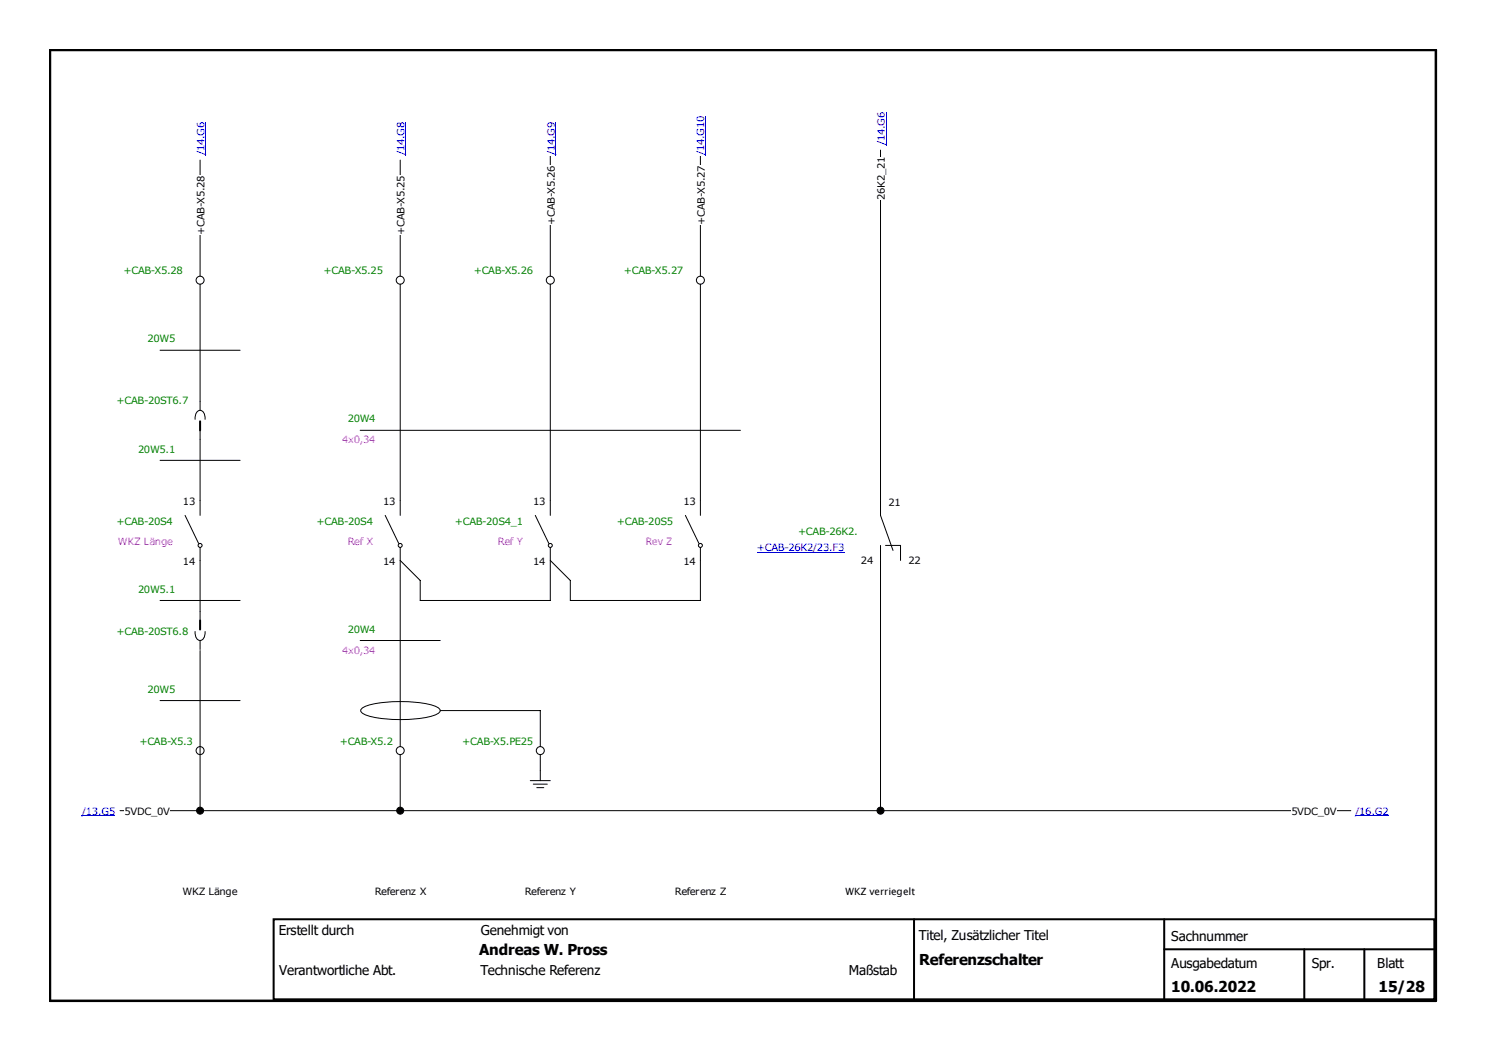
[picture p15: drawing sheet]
<svg xmlns="http://www.w3.org/2000/svg" width="297mm" height="210mm" viewBox="0 0 297 210" stroke-linecap="round" stroke-linejoin="round" font-family="sans-serif">
<defs><g id="words">
<g font-size="3">
<text x="95.8" y="190.8">Andreas W. Pross</text>
<text x="183.7" y="192.9">Referenzschalter</text>
<text x="234.1" y="198.2">10.06.2022</text>
<text x="275.5" y="198.2">15/28</text>
</g>
<g font-size="2.7">
<text x="55.7" y="186.8">Erstellt durch</text>
<text x="96.1" y="186.9">Genehmigt von</text>
<text x="183.7" y="187.8">Titel, Zusätzlicher Titel</text>
<text x="234.1" y="188">Sachnummer</text>
<text x="55.8" y="194.8">Verantwortliche Abt.</text>
<text x="96" y="194.9">Technische Referenz</text>
<text x="169.7" y="194.9">Maßstab</text>
<text x="234.1" y="193.4">Ausgabedatum</text>
<text x="262.2" y="193.4">Spr.</text>
<text x="275.3" y="193.4">Blatt</text>
</g>
<g font-size="2" fill="#00f">
<text x="176.9" y="29" transform="rotate(-90 176.9 29)">/14.G6</text>
<text x="40.9" y="31" transform="rotate(-90 40.9 31)">/14.G6</text>
<text x="80.9" y="31" transform="rotate(-90 80.9 31)">/14.G8</text>
<text x="110.9" y="31" transform="rotate(-90 110.9 31)">/14.G9</text>
<text x="140.8" y="31" transform="rotate(-90 140.8 31)">/14.G10</text>
<text x="151.3" y="110.1">+CAB-26K2/23.F3</text>
<text x="16.4" y="162.8">/13.G5</text>
<text x="270.9" y="162.8">/16.G2</text>
</g>
<g font-size="2">
<text x="176.9" y="39.9" transform="rotate(-90 176.9 39.9)">26K2_21</text>
<text x="40.9" y="46.9" transform="rotate(-90 40.9 46.9)">+CAB-X5.28</text>
<text x="80.9" y="46.9" transform="rotate(-90 80.9 46.9)">+CAB-X5.25</text>
<text x="110.9" y="44.9" transform="rotate(-90 110.9 44.9)">+CAB-X5.26</text>
<text x="140.9" y="44.9" transform="rotate(-90 140.9 44.9)">+CAB-X5.27</text>
<text x="36.6" y="100.8">13</text>
<text x="76.6" y="100.8">13</text>
<text x="106.6" y="100.8">13</text>
<text x="136.6" y="100.8">13</text>
<text x="177.6" y="101.1">21</text>
<text x="36.6" y="112.8">14</text>
<text x="76.6" y="112.8">14</text>
<text x="106.6" y="112.8">14</text>
<text x="136.6" y="112.8">14</text>
<text x="172.1" y="112.6">24</text>
<text x="181.6" y="112.6">22</text>
<text x="24.9" y="162.8">5VDC_0V</text>
<text x="258.1" y="162.8">5VDC_0V</text>
<text x="36.5" y="178.8">WKZ Länge</text>
<text x="74.9" y="178.8">Referenz X</text>
<text x="104.9" y="178.8">Referenz Y</text>
<text x="134.9" y="178.8">Referenz Z</text>
<text x="169" y="178.9">WKZ verriegelt</text>
</g>
<g font-size="2" fill="#008000">
<text x="24.7" y="54.8">+CAB-X5.28</text>
<text x="64.7" y="54.8">+CAB-X5.25</text>
<text x="94.7" y="54.8">+CAB-X5.26</text>
<text x="124.7" y="54.8">+CAB-X5.27</text>
<text x="29.5" y="68.4">20W5</text>
<text x="23.3" y="80.8">+CAB-20ST6.7</text>
<text x="69.5" y="84.4">20W4</text>
<text x="27.6" y="90.4">20W5.1</text>
<text x="23.3" y="104.8">+CAB-20S4</text>
<text x="63.3" y="104.8">+CAB-20S4</text>
<text x="90.9" y="104.8">+CAB-20S4_1</text>
<text x="123.3" y="104.8">+CAB-20S5</text>
<text x="159.5" y="106.8">+CAB-26K2.</text>
<text x="27.6" y="118.4">20W5.1</text>
<text x="23.3" y="126.8">+CAB-20ST6.8</text>
<text x="69.5" y="126.4">20W4</text>
<text x="29.5" y="138.4">20W5</text>
<text x="27.9" y="148.8">+CAB-X5.3</text>
<text x="67.9" y="148.8">+CAB-X5.2</text>
<text x="92.4" y="148.8">+CAB-X5.PE25</text>
</g>
<g font-size="2" fill="#f0f">
<text x="68.4" y="88.6">4x0,34</text>
<text x="23.6" y="108.8">WKZ Länge</text>
<text x="69.5" y="108.8">Ref X</text>
<text x="99.5" y="108.8">Ref Y</text>
<text x="129" y="108.8">Rev Z</text>
<text x="68.4" y="130.6">4x0,34</text>
</g>
</g></defs>
<path d="M24 162h246" fill="none" stroke="#000" stroke-width=".2"/>
<g fill="#fff">
<path d="M24.9 160.8h9v2.4h-9z"/>
<path d="M258.1 160.8h9v2.4h-9z"/>
</g>
<g fill="none" stroke="#000" stroke-width=".2">
<path d="M40 32v23.2M40 100v3M80 100v3M110 100v3M140 100v3M37 103l2.7 5.6M40 109.4v2.6M77 103l2.7 5.6M80 109.4v2.6M107 103l2.7 5.6M110 109.4v2.6M137 103l2.7 5.6"/>
<path d="M140 109.4v2.6"/>
<circle cx="40" cy="56" r=".8"/>
<circle cx="40" cy="109" r=".4"/>
<circle cx="80" cy="109" r=".4"/>
<circle cx="110" cy="109" r=".4"/>
<circle cx="140" cy="109" r=".4"/>
</g>
<path d="M38.8 35.1h2.4v11.8h-2.4z" fill="#fff"/>
<g fill="none" stroke="#000" stroke-width=".2">
<path d="M80 32v23.2M80 56.8v43.2M110 56.8v43.2M140 56.8v43.2M80 112v37.2M40 130v19.2M80 150.8v11.2"/>
<circle cx="80" cy="56" r=".8"/>
<circle cx="110" cy="56" r=".8"/>
<circle cx="140" cy="56" r=".8"/>
<circle cx="40" cy="150" r=".8"/>
<circle cx="80" cy="150" r=".8"/>
</g>
<circle cx="80" cy="162" r=".7" fill="#000" stroke="#000" stroke-width=".2"/>
<path d="M78.8 35.1h2.4v11.8h-2.4z" fill="#fff"/>
<path d="M110 30v25.2" fill="none" stroke="#000" stroke-width=".2"/>
<path d="M108.8 33.1h2.5v11.8h-2.5z" fill="#fff"/>
<path d="M140 30v25.2" fill="none" stroke="#000" stroke-width=".2"/>
<path d="M138.8 33.1h2.5v11.8h-2.5z" fill="#fff"/>
<g fill="none" stroke="#000" stroke-width=".2">
<path d="M176 30v73l2.5 7M40 56.8v25.2M32 70h16M32 92h16M39 83.8a1.43 1.43 0 0 1 1-1.8 1.43 1.43 0 0 1 1 1.8M40 86v14M72 86h76M32 120h16M40 112v12M80 112l4 4v4h26v-8l4 4v4h26v-8M176 109v53M177 109h3v3"/>
<path d="M32 140h16M39 126.2a1.43 1.43 0 0 0 1 1.8 1.43 1.43 0 0 0 1-1.8M40 128v1.8M72 128h16M40 149.2v12.8M72.2 141.7a7.4 7.4 0 0 1 4.2-1.3 25.9 25.9 0 0 1 10.7 .8l.8 .5 .1 .3a1.82 1.82 0 0 1-1.5 1.1 27.1 27.1 0 0 1-13.5-.3l-.8-.5-.1-.3zM88 142h20v7.2M106 156h4M106.6 156.7h2.8M107.3 157.4h1.4M108 150.8v5.2"/>
<circle cx="108" cy="150" r=".8"/>
</g>
<g fill="#000" stroke="#000" stroke-width=".2">
<circle cx="40" cy="162" r=".7"/>
<circle cx="176" cy="162" r=".7"/>
</g>
<path d="M40 84.2v1.8M40 124v1.8" fill="none" stroke="#000" stroke-width=".4"/>
<g fill="#fff">
<path d="M174.8 31.4h2.5v8.5h-2.5z"/>
<path d="M151.3 108.1h17.4v2.4h-17.4z"/>
</g>
<path d="M151.3 110.3h17.4" fill="none" stroke="#00f" stroke-width=".2"/>
<path d="M16.4 160.8h6.6v2.4h-6.6z" fill="#fff"/>
<path d="M16.4 163h6.6" fill="none" stroke="#00f" stroke-width=".2"/>
<path d="M270.9 160.8h6.6v2.4h-6.6z" fill="#fff"/>
<path d="M270.9 163h6.6" fill="none" stroke="#00f" stroke-width=".2"/>
<path d="M38.8 24.4h2.5v6.6h-2.5z" fill="#fff"/>
<path d="M41.1 24.4v6.6" fill="none" stroke="#00f" stroke-width=".2"/>
<path d="M78.8 24.4h2.5v6.6h-2.5z" fill="#fff"/>
<path d="M81.1 24.4v6.6" fill="none" stroke="#00f" stroke-width=".2"/>
<path d="M108.8 24.4h2.5v6.6h-2.5z" fill="#fff"/>
<path d="M111.1 24.4v6.6" fill="none" stroke="#00f" stroke-width=".2"/>
<path d="M138.7 23.2h2.5v7.8h-2.5z" fill="#fff"/>
<path d="M141 23.2v7.8" fill="none" stroke="#00f" stroke-width=".2"/>
<path d="M174.8 22.4h2.5v6.6h-2.5z" fill="#fff"/>
<path d="M177.1 22.4v6.6" fill="none" stroke="#00f" stroke-width=".2"/>
<path d="M10 10h277v190h-277z" fill="none" stroke="#000" stroke-width=".5"/>
<path d="M54.7 183.7h232v16h-232zM182.7 183.7v16M232.7 183.7v16M232.7 189.7h54M260.7 189.7v10M272.7 189.7v10" fill="none" stroke="#000" stroke-width=".4"/>
<use href="#words"/>
</svg>
